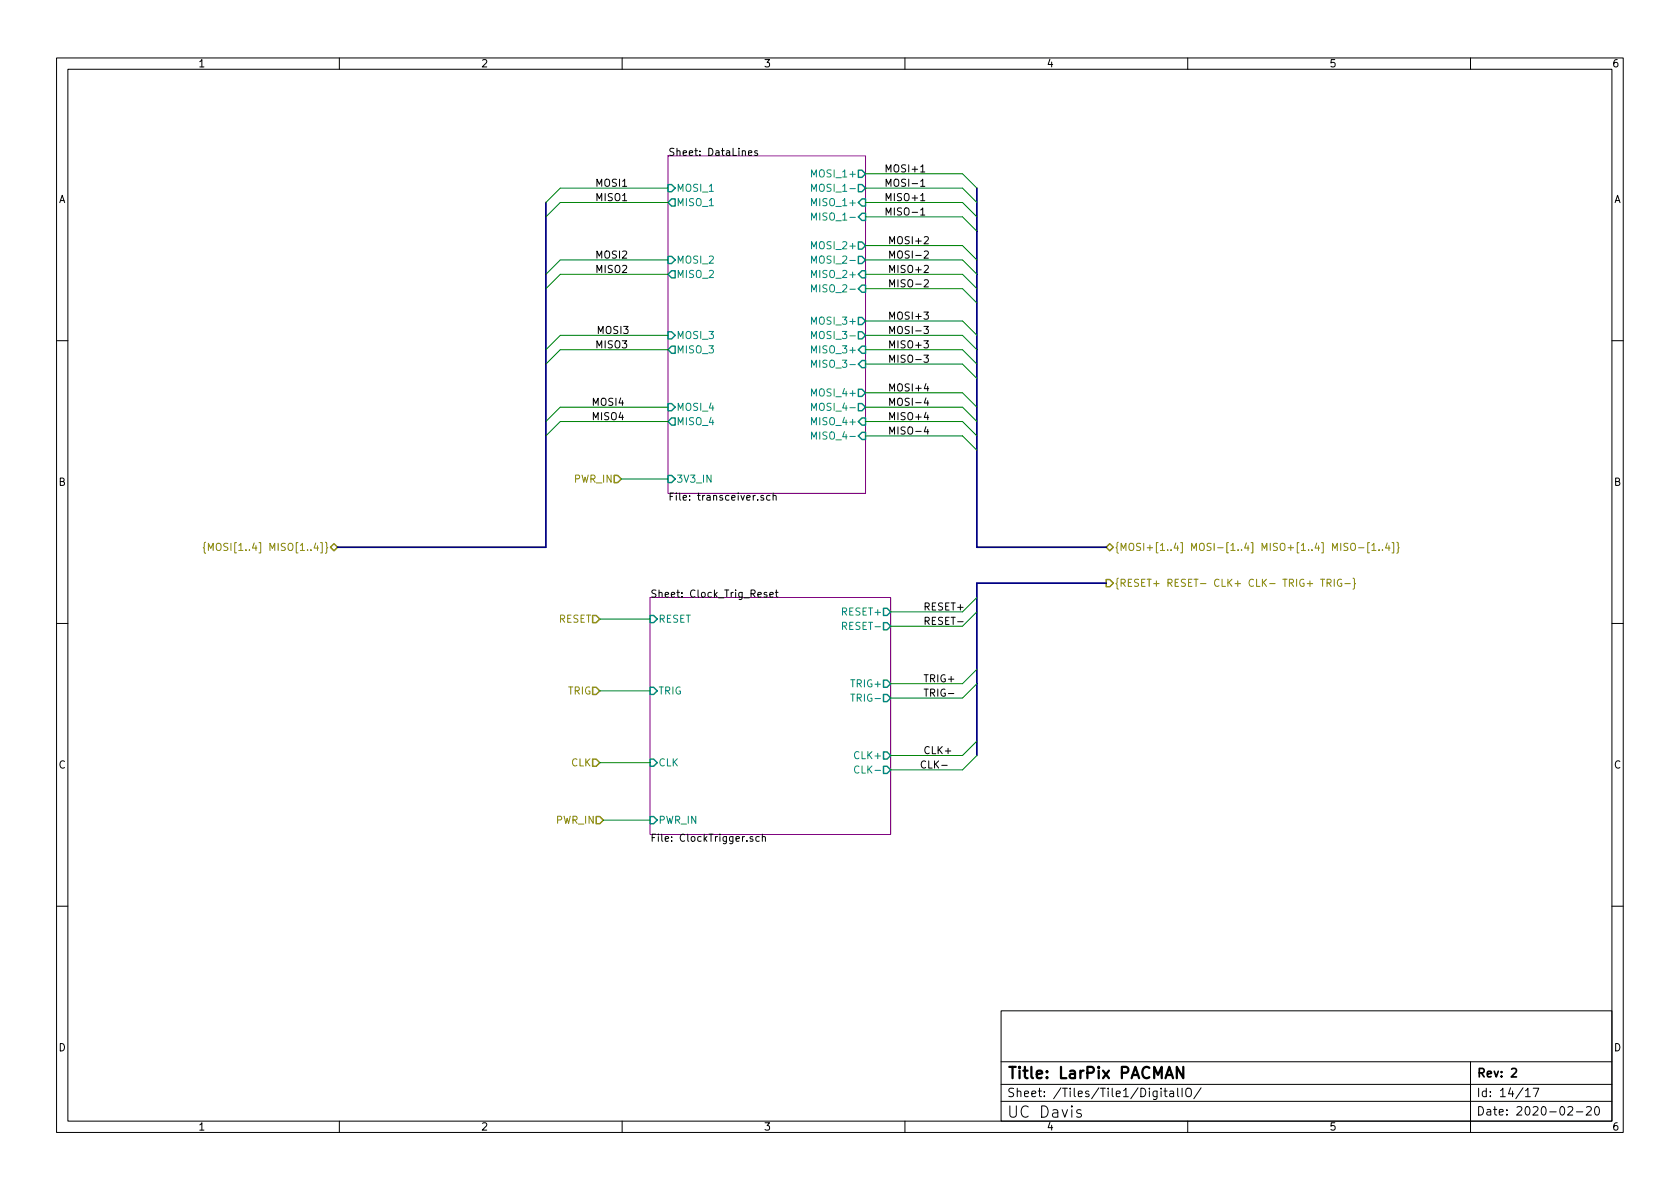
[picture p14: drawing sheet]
<svg xmlns="http://www.w3.org/2000/svg" width="297mm" height="210mm" viewBox="0 0 297 210" stroke-linecap="round" stroke-linejoin="round" font-family="sans-serif">
<defs><g id="words">
<g font-size="2.8">
<text x="178" y="190.8">Title: LarPix PACMAN</text>
<text x="178" y="197.7">UC Davis</text>
</g>
<g font-size="2.1">
<text x="261" y="190.5">Rev: 2</text>
<text x="178" y="194">Sheet: /Tiles/Tile1/DigitalIO/</text>
<text x="261" y="197.3">Date: 2020-02-20</text>
<text x="261" y="194">Id: 14/17</text>
</g>
<g font-size="1.8">
<text x="35" y="11.9">1</text>
<text x="85" y="11.9">2</text>
<text x="135" y="11.9">3</text>
<text x="185" y="11.9">4</text>
<text x="235" y="11.9">5</text>
<text x="285" y="11.9">6</text>
<text x="118.1" y="27.6">Sheet: DataLines</text>
<text x="10.3" y="35.9">A</text>
<text x="105.6" y="33">MOSI1</text>
<text x="105.6" y="35.6">MISO1</text>
<text x="157.3" y="30.5">MOSI+1</text>
<text x="157.3" y="35.6">MISO+1</text>
<text x="157.7" y="33">MOSI-1</text>
<text x="285.3" y="35.9">A</text>
<text x="157.7" y="38.1">MISO-1</text>
<text x="105.6" y="45.7">MOSI2</text>
<text x="157.9" y="43.2">MOSI+2</text>
<text x="158.4" y="45.7">MOSI-2</text>
<text x="105.6" y="48.3">MISO2</text>
<text x="157.9" y="48.3">MISO+2</text>
<text x="158.4" y="50.8">MISO-2</text>
<text x="105.4" y="59">MOSI3</text>
<text x="157.9" y="56.5">MOSI+3</text>
<text x="158.4" y="59">MOSI-3</text>
<text x="105.6" y="61.6">MISO3</text>
<text x="157.9" y="61.6">MISO+3</text>
<text x="158.4" y="64.1">MISO-3</text>
<text x="105" y="71.7">MOSI4</text>
<text x="157.9" y="69.2">MOSI+4</text>
<text x="158.4" y="71.7">MOSI-4</text>
<text x="105" y="74.3">MISO4</text>
<text x="157.9" y="74.3">MISO+4</text>
<text x="158.4" y="76.8">MISO-4</text>
<text x="10.3" y="85.9">B</text>
<text x="118.1" y="88.5">File: transceiver.sch</text>
<text x="285.3" y="85.9">B</text>
<text x="114.9" y="105.7">Sheet: Clock_Trig_Reset</text>
<text x="163.2" y="107.9">RESET+</text>
<text x="163.2" y="110.5">RESET-</text>
<text x="163.2" y="123.2">TRIG-</text>
<text x="163.2" y="120.6">TRIG+</text>
<text x="10.3" y="135.9">C</text>
<text x="162.6" y="135.9">CLK-</text>
<text x="163.2" y="133.3">CLK+</text>
<text x="285.3" y="135.9">C</text>
<text x="114.9" y="148.8">File: ClockTrigger.sch</text>
<text x="10.3" y="185.9">D</text>
<text x="285.3" y="185.9">D</text>
<text x="35" y="199.9">1</text>
<text x="85" y="199.9">2</text>
<text x="135" y="199.9">3</text>
<text x="185" y="199.9">4</text>
<text x="235" y="199.9">5</text>
<text x="285" y="199.9">6</text>
</g>
<g font-size="1.8" fill="#008484">
<text x="119.5" y="33.9">MOSI_1</text>
<text x="144.1" y="31.4">MOSI_1+</text>
<text x="144.5" y="33.9">MOSI_1-</text>
<text x="119.5" y="36.4">MISO_1</text>
<text x="144.1" y="36.4">MISO_1+</text>
<text x="144.5" y="39">MISO_1-</text>
<text x="119.5" y="46.6">MOSI_2</text>
<text x="144.1" y="44.1">MOSI_2+</text>
<text x="144.5" y="46.6">MOSI_2-</text>
<text x="119.5" y="49.1">MISO_2</text>
<text x="144.1" y="49.1">MISO_2+</text>
<text x="144.5" y="51.7">MISO_2-</text>
<text x="119.5" y="59.9">MOSI_3</text>
<text x="144.1" y="57.4">MOSI_3+</text>
<text x="144.5" y="59.9">MOSI_3-</text>
<text x="119.5" y="62.5">MISO_3</text>
<text x="144.1" y="62.5">MISO_3+</text>
<text x="144.5" y="65">MISO_3-</text>
<text x="144.1" y="70.1">MOSI_4+</text>
<text x="119.5" y="72.6">MOSI_4</text>
<text x="119.5" y="75.2">MISO_4</text>
<text x="144.1" y="75.2">MISO_4+</text>
<text x="144.5" y="72.6">MOSI_4-</text>
<text x="144.5" y="77.7">MISO_4-</text>
<text x="119.5" y="85.3">3V3_IN</text>
<text x="116.4" y="110.1">RESET</text>
<text x="149.1" y="108.8">RESET+</text>
<text x="149.6" y="111.4">RESET-</text>
<text x="116.4" y="122.8">TRIG</text>
<text x="150.8" y="121.5">TRIG+</text>
<text x="151.2" y="124.1">TRIG-</text>
<text x="116.4" y="135.5">CLK</text>
<text x="151.4" y="134.2">CLK+</text>
<text x="151.8" y="136.8">CLK-</text>
<text x="116.4" y="145.7">PWR_IN</text>
</g>
<g font-size="1.8" fill="#848400">
<text x="101.6" y="85.3">PWR_IN</text>
<text x="39.1" y="97.4">{MOSI[1..4] MISO[1..4]}</text>
<text x="197" y="97.4">{MOSI+[1..4] MOSI-[1..4] MISO+[1..4] MISO-[1..4]}</text>
<text x="197" y="103.8">{RESET+ RESET- CLK+ CLK- TRIG+ TRIG-}</text>
<text x="98.7" y="110.1">RESET</text>
<text x="100.4" y="122.8">TRIG</text>
<text x="101" y="135.5">CLK</text>
<text x="98.4" y="145.7">PWR_IN</text>
</g>
</g></defs>
<g fill="none" stroke="#000" stroke-width=".18">
<path d="M10 10.2h277v190.1h-277zM12 12.2h273v186.1h-273zM60 10.2v2M110 10.2v2M160 10.2v2M210 10.2v2M260 10.2v2M132.3 27.1l.6-.2v-.2l-.4-.1-.2 .2 .1 .6h.5M133.9 26.7l-.3-.1-.2 .2 .1 .2 .4 .1v.3h-.5M156.7 30.4v-1.3l.4 1 .4-1v1.3M156.7 33v-1.3l.4 .9 .4-.9v1.3M156.7 35.5v-1.3l.4 .9 .4-.9v1.3"/>
<path d="M156.7 38v-1.2l.4 .9 .4-.9v1.2M157.3 43.1v-1.3l.4 1 .5-1v1.3M157.3 45.7v-1.3l.4 .9 .5-.9v1.3M157.3 48.2v-1.3l.4 .9 .5-.9v1.3M157.3 50.7v-1.2l.4 .9 .5-.9v1.2M157.3 56.4v-1.2l.4 .9 .5-.9v1.2M157.3 59v-1.3l.4 .9 .5-.9v1.3M10 60.2h2M157.3 61.5v-1.2l.4 .9 .5-.9v1.2M157.3 64.1v-1.3l.4 .9 .5-.9v1.3M157.3 76.8v-1.3l.4 .9 .5-.9v1.3M157.3 74.2v-1.2l.4 .9 .5-.9v1.2"/>
<path d="M157.3 69.1v-1.2l.4 .9 .5-.9v1.2M157.3 71.7v-1.3l.4 .9 .5-.9v1.3M285 60.2h2M135 87.7l-.3-.1-.2 .2 .1 .2 .4 .1v.3h-.5M136.1 87.7l-.3-.1-.3 .2 .2 .6h.4M136.7 87.7l.2-.1 .3 .1v.8M136.7 87.2v1.3M10 110.2h2M135.6 104.8h-.3l-.2 .1v.2l.5 .1v.3h-.5M136.1 105.2l.6-.1v-.3h-.4l-.2 .1 .1 .6h.5M137.1 104.8h.5M137.3 104.3v1.1l.3 .2"/>
<path d="M169.3 109.9h1M285 110.2h2M166.5 135.3h1M167.7 122.6h1M133.1 148l-.3-.1-.2 .2 .1 .2 .4 .1v.3h-.5M134.2 148l-.3-.1-.3 .3 .2 .5h.4M134.8 148.1l.2-.2 .3 .1v.8M134.8 147.5v1.3M10 160.2h2M177 178.7h108v19.6h-108zM285 160.2h2M60 198.3v2"/>
<path d="M110 198.3v2M160 198.3v2M177 194.8h108M177 191.8h108M177 187.8h108M191.1 196.3l-.5-.1-.2 .3 .1 .3 .6 .2 .1 .2-.1 .3-.2 .1-.5-.1M205.3 192.4v.2M205.3 192.9v1M205.8 192.9h.6M206 192.4v1.3l.4 .2M206.9 193h.5l.1 .9M207.5 193.3l-.5 .1a.29 .29 0 0 0-.2 .2 .29 .29 0 0 0 .2 .3h.5"/>
<path d="M208.2 192.4v1.3l.2 .2M209 192.4v1.5M209.9 192.5a.5 .5 0 0 1 .5 0 .5 .5 0 0 1 .2 .4v.5a.5 .5 0 0 1-.5 .6 .5 .5 0 0 1-.5-.6v-.5zM210 198.3v2M212.4 192.4l-1.3 1.9M260 187.7v12.6M269.7 192.9l.4-.5v1.5M269.7 193.9h.9M271.1 192.4h1l-.7 1.5M277.2 195.8l.6-.1 .2 .1 .1 .3-1 1.1h1M278.7 196.6h1.2M280.5 195.8l.6-.1 .2 .1 .1 .3-1 1.1h1"/>
<path d="M282.1 195.8l.2-.1a.81 .81 0 0 1 .6 .6 .81 .81 0 0 1-.3 .8l-.2 .1a.81 .81 0 0 1-.5-.6 .81 .81 0 0 1 .2-.8z"/>
</g>
<path d="M267.3 189.1l.5-.2 .3 .2v.3l-.9 1h.9" fill="none" stroke="#000" stroke-width=".3"/>
<path d="M209.2 188.7v2l-1.1-2v2" fill="none" stroke="#000" stroke-width=".4"/>
<path d="M118.1 27.6h34.9v59.6h-34.9zM114.9 105.7h42.6v41.9h-42.6z" fill="none" stroke="#840084" stroke-width=".18"/>
<g fill="none" stroke="#008484" stroke-width=".18">
<path d="M143.5 31.3v-1.3l.4 .9 .4-.9v1.3M143.5 33.8v-1.2l.4 .9 .4-.9v1.2M143.5 36.4v-1.3l.4 .9 .4-.9v1.3M143.5 38.9v-1.2l.4 .9 .4-.9v1.2M143.5 44v-1.3l.4 .9 .4-.9v1.3M143.5 46.5v-1.2l.4 .9 .4-.9v1.2M143.5 57.3v-1.2l.4 .9 .4-.9v1.2M143.5 59.9v-1.3l.4 .9 .4-.9v1.3M143.5 49.1v-1.3l.4 .9 .4-.9v1.3M143.5 51.6v-1.2l.4 .9 .4-.9v1.2M143.5 70v-1.2l.4 .9 .4-.9v1.2M143.5 72.6v-1.3l.4 .9 .4-.9v1.3"/>
<path d="M143.5 65v-1.3l.4 .9 .4-.9v1.3M143.5 77.7v-1.3l.4 .9 .4-.9v1.3M143.5 75.1v-1.3l.4 1 .4-1v1.3M143.5 62.4v-1.3l.4 1 .4-1v1.3M149 110.7l.6-.1 .1-.1-.1-.3-.6-.2v1.3M150.4 122.7h.7M151.9 135.6a.6 .6 0 0 0-.9 .4 .6 .6 0 0 0 .6 .7l.3-.1"/>
</g>
<g fill="none" stroke="#008484" stroke-width=".25">
<path d="M118.1 32.6h.6l.7 .7-.7 .6h-.6zM118.1 35.8l.6-.6h.7v1.2h-.7zM151.8 30.1h.6l.6 .6-.6 .7h-.6zM151.8 32.6h.6l.6 .7-.6 .6h-.6zM151.8 35.8l.6-.6h.6v1.2h-.6zM151.8 38.3l.6-.6h.6v1.3h-.6zM118.1 45.3h.6l.7 .7-.7 .6h-.6zM118.1 58.7h.6l.7 .6-.7 .6h-.6zM118.1 48.5l.6-.6h.7v1.2h-.7zM151.8 42.8h.6l.6 .6-.6 .7h-.6zM151.8 45.3h.6l.6 .7-.6 .6h-.6zM151.8 56.1h.6l.6 .7-.6 .6h-.6z"/>
<path d="M151.8 58.7h.6l.6 .6-.6 .6h-.6zM151.8 48.5l.6-.6h.6v1.2h-.6zM151.8 51l.6-.6h.6v1.3h-.6zM118.1 71.4h.6l.7 .6-.7 .6h-.6zM118.7 61.2h.7v1.3h-.7l-.6-.7zM118.7 73.9h.7v1.3h-.7l-.6-.7zM151.8 68.8h.6l.6 .7-.6 .6h-.6zM151.8 71.4h.6l.6 .6-.6 .6h-.6zM151.8 64.4l.6-.7h.6v1.3h-.6zM151.8 77.1l.6-.7h.6v1.3h-.6zM151.8 74.5l.6-.6h.6v1.3h-.6zM151.8 61.8l.6-.6h.6v1.3h-.6z"/>
<path d="M118.1 84.1h.6l.7 .6-.7 .6h-.6zM114.9 108.8h.7l.6 .7-.6 .6h-.7zM156.2 107.6h.6l.7 .6-.7 .6h-.6zM156.2 110.1h.6l.7 .6-.7 .7h-.6zM114.9 134.2h.7l.6 .7-.6 .6h-.7zM114.9 121.5h.7l.6 .7-.6 .6h-.7zM156.2 135.5h.6l.7 .6-.7 .7h-.6zM156.2 133h.6l.7 .6-.7 .6h-.6zM156.2 120.3h.6l.7 .6-.7 .6h-.6zM156.2 122.8h.6l.7 .6-.7 .7h-.6zM114.9 144.4h.7l.6 .6-.6 .7h-.7z"/>
</g>
<path d="M58.4 96.8l.7-.7 .6 .7-.6 .6zM108.6 84.1h.6l.7 .6-.7 .6h-.6zM195.6 96.8l.6-.7 .6 .7-.6 .6zM104.8 108.8h.6l.6 .7-.6 .6h-.6zM195.6 102.5h.6l.6 .6-.6 .7h-.6zM104.8 121.5h.6l.6 .7-.6 .6h-.6zM104.8 134.2h.6l.6 .7-.6 .6h-.6zM105.4 144.4h.6l.7 .6-.7 .7h-.6z" fill="none" stroke="#848400" stroke-width=".25"/>
<g fill="none" stroke="#848400" stroke-width=".18">
<path d="M36.4 95.9l-.3 .2v.6l-.2 .2 .2 .1v.6l.3 .2M36.8 97.3v-1.2l.5 .9 .4-.9v1.2M38.4 96.1h.1a.43 .43 0 0 1 .6 .4v.4a.42 .42 0 0 1-.4 .5 .42 .42 0 0 1-.5-.5v-.4zM238.3 96.1h-.5l-.1 .1v.4l.5 .2 .1 .3-.2 .2h-.5M238.9 96.3l.2-.2a.43 .43 0 0 1 .6 .4v.4a.42 .42 0 0 1-.5 .5 .42 .42 0 0 1-.4-.5zM240.2 96.9h1M242.1 96h-.3v1.8h.3M242.6 96.4l.3-.3v1.2M242.6 97.3h.7M243.8 97.2v.1M244.4 97.2v.1M245.3 96l-.3 .9h.8"/>
<path d="M245.6 96.5v.8M246.1 96h.3v1.8h-.3M247 95.9l.2 .2v.6l.2 .2-.2 .1v.6l-.2 .2M233.5 102.4h.7M233.8 102.4v1.3M234.6 103.1l.6-.1 .2-.2-.1-.3-.7-.1v1.3M234.9 103.1l.5 .6M235.9 102.4v1.3M237.2 102.5a.59 .59 0 0 0-.8 .6 .59 .59 0 0 0 .8 .5v-.5h-.2M237.8 103.2h.9M239.2 102.2l.3 .2v.6l.2 .2-.2 .2v.6l-.3 .2"/>
</g>
<path d="M96.5 35.8v61h-36.8M172.7 33.3v63.5h22.9M195.6 103.1h-22.9v30.5" fill="none" stroke="#000084" stroke-width=".3"/>
<g fill="none" stroke="#008400" stroke-width=".18">
<path d="M118.1 33.3h-19l-2.6 2.5M118.1 35.8h-19l-2.6 2.5M153 30.7h17.2l2.5 2.6M153 33.3h17.2l2.5 2.5M153 35.8h17.2l2.5 2.5M153 38.3h17.2l2.5 2.6M118.1 48.5h-19l-2.6 2.5M118.1 59.3h-19l-2.6 2.5M118.1 46h-19l-2.6 2.5M153 56.8h17.2l2.5 2.5M153 48.5h17.2l2.5 2.5M153 59.3h17.2l2.5 2.5"/>
<path d="M153 51h17.2l2.5 2.6M153 46h17.2l2.5 2.5M153 43.4h17.2l2.5 2.6M118.1 61.8h-19l-2.6 2.6M118.1 74.5h-19l-2.6 2.6M118.1 72h-19l-2.6 2.5M153 61.8h17.2l2.5 2.6M153 77.1h17.2l2.5 2.5M153 74.5h17.2l2.5 2.6M153 72h17.2l2.5 2.5M153 69.5h17.2l2.5 2.5M153 64.4h17.2l2.5 2.5"/>
<path d="M109.9 84.7h8.2M106 109.5h8.9M172.7 118.4l-2.5 2.5h-12.7M172.7 105.7l-2.5 2.5h-12.7M172.7 108.2l-2.5 2.5h-12.7M106 122.2h8.9M106 134.9h8.9M172.7 131.1l-2.5 2.5h-12.7M172.7 133.6l-2.5 2.5h-12.7M172.7 120.9l-2.5 2.5h-12.7M106.7 145h8.2"/>
</g>
<use href="#words"/>
</svg>
